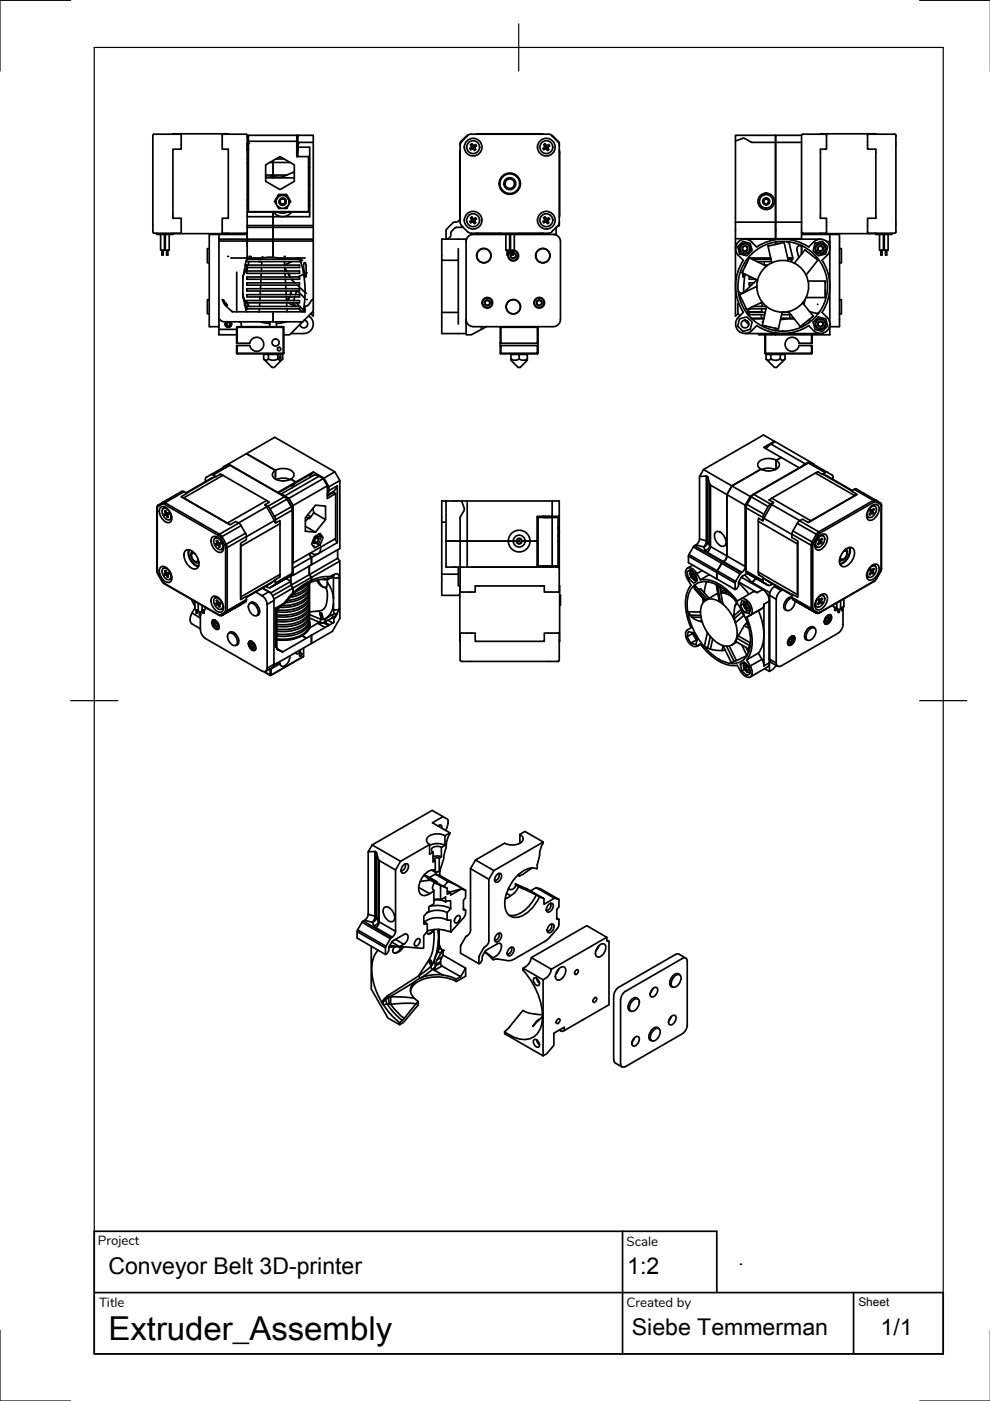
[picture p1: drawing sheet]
<svg xmlns="http://www.w3.org/2000/svg" width="210mm" height="297mm" viewBox="0 0 210 297" stroke-linecap="round" stroke-linejoin="round" font-family="sans-serif">
<defs><g id="words">
<text font-size="7" x="23" y="284">Extruder_Assembly</text>
<g font-size="4.9">
<text x="23" y="270.1">Conveyor Belt 3D-printer</text>
<text x="133" y="270.1">1:2</text>
<text x="134" y="283">Siebe Temmerman</text>
<text x="186.7" y="283">1/1</text>
</g>
<g font-size="2.8">
<text x="20.8" y="264">Project</text>
<text x="132.9" y="264.1">Scale</text>
<text x="21" y="277.1">Title</text>
<text x="132.8" y="277.1">Created by</text>
</g>
<text font-size="2.5" x="182" y="276.8">Sheet</text>
</g></defs>
<!-- layer: Visible -->
<g fill="none" stroke="#000" stroke-width=".36">
<path d="M32.4 28.7v20.5M32.7 28.5h5.7v3.1h-1.7v14.7h1.7v3.2h-5.7l-.3-.3M32.7 28.4l-.3 .3M36.7 28.5h11.7M52.2 28.5h-5.1v3.1h1.3v14.7h-1.3v3.2h5.1l.2-.3M52.2 28.4l.2 .3M52.4 31.6l.1 .2M52.4 28.7v17.2h5.5v-.9v.9h7.8v-14.7h-2.5v2M52.4 28.7h.3M52.4 31.8h.1M52.4 29h.3M52.4 33.7h.3"/>
<path d="M52.4 34.4h.3M52.4 34.7h.3M52.5 30.4l.1 1.5M52.5 30.4v1.5M52.5 31.8v.1M52.5 30.4v.2M52.5 30.6l.1 1.3M52.5 31.9h.1M52.5 30.6h.1M52.6 30.6l.1 1M52.7 30h10.2v3.2h2.5v11.7h-12.7zM52.7 30.4l-.1 .2"/>
<path d="M56.3 35l3.1-1.8 3 1.8v3.4l-3 1.8-3.1-1.8zM56.3 37.7h6.1M57.2 34.4l.7 .1M57.9 34.4v3.3v-.5l.5 .3a2.47 2.47 0 0 0 2.1-.3l.3-.1M57.9 34.5v2.7l-.3 .1-.2 .3h-1.1M57.9 34v.4M57.9 34.4h3.6M58.5 33.7h1.7M62.4 36.4l-1.6 .7h-4.5M62.9 31.6v.2M62.9 28.7h-10.2v1.3M62.9 28.7h3.5v37.3"/>
<path d="M62.9 31.8h.1M62.9 28.7v1.3M62.9 29h.3M62.9 30.4l.1 1.5M62.9 30.4l.2 1.5M62.9 31.8l.1 .1M62.9 30.4l.2 .2M63 31.9h.1M63.1 30.6v1.3M63.1 30.6h.1M63.1 30.6l.1 1M63.2 28.7v2.5"/>
<path d="M63.2 30.2h3.2M63.2 30.4l-.1 .2M65.4 35.4h.3M65.4 33.7h.3M65.4 34.4h.3M65.4 39.3h.3M97.6 30.8v16.3l.3 .7 1.3 1.4 .7 .3M97.6 31.8l-.1 13.7M99.2 28.7h-.1l-1.5 1.5v.6M99.9 28.5h16.4M99.9 28.4l-.5 .2-1.5 1.4-.3 .8M100 31.2l-.4 .3 .2 .3 .4-.3"/>
<path d="M100 31v.2M100 31.2h.1M100 31.2l.2 .2M100 31.1v.1M100.1 31.1h-.1M100.2 31.5h.1M100.2 31.4v.1M100.3 31.5h.1M100.3 30.8l-.2-.3-.3 .2 .3 .4M100.3 30.8l.1 .1M100.3 30.8l.2 .1M100.3 30.9l-.2 .2"/>
<path d="M100.4 31.5h-.1M100.4 30.9l-.3 .2M100.4 30.9h.1M100.4 30.9l.1 .1M100.5 30.9h-.1M100.5 31l.1 .2M100.5 30.9l.3-.3 .2 .4-.3 .2M100.5 30.9l.1 .3M100.6 31.3l-.2 .2M100.6 31.3l.3 .4-.3 .2-.3-.4M100.6 31.2h.1M100.6 31.3h.1"/>
<path d="M100.6 31.2v.1M100.7 31.2l-.1 .1M100.7 31.2h-.1M101 28.4h14.2M115.5 31.2l-.4 .3 .2 .3 .5-.3M115.5 31.1h.1M115.5 31.2h.1M115.5 31v.2M115.5 31.2l.2 .3M115.6 31.2l.2 .3M115.6 31.2h.1M115.6 31.1v.1"/>
<path d="M115.6 31.1h.1M115.6 31.1h-.1M115.7 31.5h.1M115.8 31.5h.1M115.8 30.8l.1 .1M115.8 30.8l-.2-.3-.3 .2 .2 .4M115.8 30.8l.2 .1M115.8 30.9l-.2 .2M115.9 31.5h-.1M115.9 30.9l-.3 .2M115.9 30.9h.1M115.9 30.9l.1 .1"/>
<path d="M116 30.9h-.1M116 30.9l.4-.3 .2 .4-.4 .2M116 31l.1 .2M116 30.9l.1 .3M116.1 31.3l-.2 .2M116.1 31.2v.1M116.2 31.2l-.1 .1M116.2 31.2l-.1 .1 .3 .4-.3 .2-.3-.4M116.3 28.4l.7 .3 1.3 1.4M116.9 28.7l1.4 1.4M118.3 30l.3 .8M118.3 30l.3 .2v.6"/>
<path d="M118.6 30.8v17l-.7 .4M118.6 31.8l.1 13.7M155.9 29.9l1.9-.6 1.6 .9h10.5M170.2 28.5h5v3.1h-1.3v14.7h1.3v3.2h-5l-.2-.3M170.2 28.4l-.2 .3M173.9 28.5h11.8M189.7 28.4l.2 .3v20.5l-.2 .3h-5.8v-3.2h1.8v-14.7h-1.8v-3.1h5.8M33.2 49.5v.2h3.5v-.2M34.1 49.7v3.4h.8v-3.4M34.3 53.1v1h.3v-1M35.1 49.7v3.4h.8v-3.4M35.3 53.1v1h.3v-1"/>
<path d="M36.7 49.5h.1M44.4 52.7h-.4v3h.4M46.4 51.1h6v1.2M46.4 49.7h6v1h-6M46.4 49.7v19.6M46.4 49.7h-2v19.6h2M48.4 49.5h-11.7M49 54.7h3.4l-.4 1.5M50.2 57.7v8.4M51.5 58.4v4.6M51.8 57.2l-.3 2.1M52 56.2l-.2 .9"/>
<path d="M52 56.2h.1M52.3 57.3l-.7 1M52.3 55h11.2v.5h-11.2zM52.3 56.2h11.2v.5h-11.2zM52.3 57.5h11.2v.5h-11.2zM52.3 58.7h11.2v.5h-11.2zM52.3 60h11.2v.5h-11.2zM52.4 45h5.6M52.4 45.9v1.9h5.5v-1.9v1.9h8.5M52.4 51.1h5.5v3.5l-5.5 .1zM52.4 48.2h5.5v2.5h-5.5zM52.4 47.8v.4"/>
<path d="M52.4 50.7v.4M52.4 42.3h.3M52.4 43.5h.3M52.5 56.9l-.8 1M52.5 56.7l-.2 .6M52.8 55.5l-.2 .7M53 54.7l-.1 .3M54.3 54.7v.2M54.8 55.5h.4M55.3 55.4l-.1 .1M55.3 59.2v.8M55.4 54.7l-.1 .3"/>
<path d="M55.4 58v.7M55.4 56.7v.8M55.5 55.5v.7M55.6 54.7v.3M57.9 51.1v2.4a.91 .91 0 0 0 .2 1.1l6.6 .1M57.9 50.7v.4h8.5M57.9 47.8v.4M58 45a2.39 2.39 0 0 0 3.8 0M58 45h.8M58.6 43.2a1.37 1.37 0 0 1 1.4-1.8 1.37 1.37 0 0 1 1.2 1.9M58.7 44.9h.1M58.8 44.9a2.51 2.51 0 0 0 2.2 0"/>
<path d="M58.9 43.7l.6 .4M59.1 41.2h1.7l.8 1.5-.8 1.5h-1.7l-.9-1.5zM59.1 41.2v.2h1.6M59.1 41.4l-.7 1.3h-.2M59.1 41.4h.8a.78 .78 0 0 1 1.1 .6l.5 .8M59.1 44.1v.1M59.1 41.4h.1M59.3 42.3a.75 .75 0 0 0 .3 1.2 .75 .75 0 0 0 1.1-.7M60.3 54.7v.3M60.3 42.2l-.5-.1h.5l.3 .3 .1 .4-.2 .4-.5 .3-.6-.3M60.3 55.5v.7l1.5-.7M60.4 56.7v.8"/>
<path d="M60.4 56.9l.5 .6M60.4 57.1l.3 .3M60.5 42.2l-.7-.2-.4 .2-.2 .6 .3 .5 .5 .1 .4-.3 .1-.5-.2-.4M60.5 58v.7M60.5 42.2l.2 .5M60.5 59.2v.8M60.6 42.9l-.1 .4-.5 .2-.5-.2-.3-.3M60.7 44.1l.1 .1M60.8 41.2l-.1 .2 .8 1.3h.1M60.8 41.5h.1M61 43.6l-.7 .5M61 45h4.7"/>
<path d="M61 57.9l.4 .8M61.2 58l.3 .7M61.2 44.9h-.2M61.7 59.2l.8 .8M62.1 59.2l-.2 .1M63.1 54.7l.5 .3 .3 .9 .4 1.7 .3 2.5v3.2l-.4 2.8M63.3 54.7l-.4 .3M64.2 55.2h.1M64.4 58.1l-1.2 .6M64.5 55.7h.2l.2 .6-.1 2.5-.4-1.7zM65.4 42.4h.3M65.4 43.5h.3"/>
<path d="M66.4 48.2h-8.5v2.5h8.5M93.7 55.2v11M96 47.3l-1.4 1.4v1.9h.5l.5-.5v-.7l.1-.4M97.2 52.7v16M97.5 45.5l.1 .5M97.6 46.1a1.17 1.17 0 0 1-1.4 1l-.2 .1M98.2 48.2h-1.6l-.9 .9M98.8 50.7v.5M98.8 51.2v17.5M98.9 50.7h-5.2v4.5h3.5M100 46.7l-.4 .3 .2 .3 .4-.3M100 46.5v.2"/>
<path d="M100 46.7l.2 .3M100 46.7h.1M100 46.7l.2 .2M100 46.6v.1M100 46.6h.1M100.2 47h.1M100.2 46.9v.1M100.3 47h.1M100.3 46.4l-.3 .2M100.3 46.4h.1M100.3 46.4l-.2-.4-.3 .2 .3 .4M100.3 49.7h5.8"/>
<path d="M100.3 46.3l.2 .1M100.3 49.7a1.49 1.49 0 0 0-1.5 1.5M100.4 47h-.1M100.4 46.4h.1M100.4 46.4l.2 .3M100.5 46.4l.3-.2 .2 .2-.3 .3M100.5 46.4h-.1M100.5 46.4l.1 .3M100.6 46.8l.3 .4-.3 .2-.3-.4M100.6 46.8l-.2 .2M100.6 46.7h.1M100.6 46.8h.1"/>
<path d="M100.6 46.7v.1M100.7 46.7l-.1 .1M100.7 46.7h-.1M101 49.4l.5 .1M101.3 49.5v.2zM101.5 49.5h4.6M106.1 49.5v.2h3.9v-.2M107.3 49.7v3.4h.8v-3.4M107.5 53.1v1h.3v-1M108.2 49.7v3.4h.9v-3.4M108.3 54.5l.5 .3M108.3 53.9v.6"/>
<path d="M108.5 53.1v1h.3v-1a1.13 1.13 0 0 1 1.2 1.1 1.13 1.13 0 0 1-1.3 1.1 1.13 1.13 0 0 1-1-1.2M108.5 53.8l-.2 .1M108.5 53.7l-.2 .2M108.5 53.1l-.4 .3-.3 .4M108.8 53.2a1.01 1.01 0 0 1 1 1.4 1.01 1.01 0 0 1-1.7 .3 1.01 1.01 0 0 1 .4-1.7M108.8 53.6a.58 .58 0 0 1 .6 .6 .58 .58 0 0 1-.6 .6l.5-.3v-.6zM110 49.7h7.9M110 49.5h4.6M115.2 49.4l-.6 .1M115.5 46.7l-.4 .3 .2 .3 .5-.3M115.5 46.6h.1M115.5 46.7l.2 .3h.2"/>
<path d="M115.5 46.5v.2M115.5 46.7h.1M115.6 46.6l.2 .4M115.6 46.6h.1M115.8 47h.1M115.8 46.4l-.2 .2M115.8 46.4h.1M115.8 46.4l-.2-.4-.3 .2 .2 .4M115.8 46.3l.2 .1M115.8 46.4l-.3 .2M115.9 46.4h.1M115.9 46.4l.2 .3"/>
<path d="M116 46.4h-.1M116 46.4l.4-.2 .2 .2-.4 .3M116.1 46.8l-.2 .2M116.1 46.8h.1M116.1 46.7v.1M116.1 46.8l.3 .4-.3 .2-.3-.4M116.2 46.7v.1M116.2 46.7h-.1M117.3 49.7a1.49 1.49 0 0 1 1.5 1.5v16.6a1.49 1.49 0 0 1-1.5 1.4M117.9 48.2v1.6M118.3 47.8l-1.3 1.4-.7 .3h-16.4M118.6 47.1l-.3 .7"/>
<path d="M118.7 45.5l-.1 .5M155.9 47.1v5.4M155.9 52.5v14.5l.5-.5v-2l.2-.2M155.9 47.1h14M156 52.4l-.1 .1M156.4 52.3l1.1-1.1 1.5 .4 .5 1.5-1.2 1.1-1.5-.4zM157.5 57.9l.1 .9 .2-.7M157.6 55.2a10 10 0 0 0 0 11M157.9 50.7h16M158 58.1l-.3 3.9M158.3 55.8l-.4 .9M158.4 52.4l-.5-.3-.5 .3v.6l.2 .1 .3 .2 .5-.3"/>
<path d="M158.4 52.4v.6M158.5 52.4v.6M158.5 52.4a.58 .58 0 0 0-.9-.1 .58 .58 0 0 0 0 .8 .58 .58 0 0 0 .9-.1M158.9 54.7h4.5M159.2 58.7h-.3v.5h1.3M159.2 54.7h-.2M159.3 51.3l1.1 1.1a10 10 0 0 1 11.1 0 2.91 2.91 0 0 1 3-1.6 2 2 0 0 1 .9 3.3M159.4 51.3a2 2 0 0 0-2.9 0 2 2 0 0 0 0 2.8l1.1 1.1M159.5 55h4M159.8 60h-.9v.5h.4M160.5 59.3l-2.7 2.7a.75 .75 0 0 1-.8 .1 .75 .75 0 0 1-.5-.6M160.5 55.5h3.1"/>
<path d="M162 55.5v.7M162.1 56.2h.7M162.1 54.7v.3M162.5 56.4l-3.6-1.7-1.6 3.1 3.3 1.6M162.5 56.4a5.5 5.5 0 0 1 8.4 1.9M162.5 56.4a5.5 5.5 0 0 0-1.5 6.7 5.5 5.5 0 0 0 6.2 3M164.4 51.3v.5zM164.4 46.1v-17.4h5.5v18.4M164.4 48.9v1.7h-8.5M164.4 46.1v-17.4h-8.5v18.4M164.4 46.1v2.8M164.4 50.7h.1"/>
<path d="M166.7 51.2l.5 .2 .2 .4 .7 2.8M167 54.7h.2zM167.1 55h.9M167.2 54.7h.9M167.2 55.3l-1-3.9-3.4 .8 .8 3.5M168.1 54.6a.75 .75 0 0 1-.5 .8M168.4 55.8l2.3-2.8 2.7 2.1-2.5 3.2M169 53l.4 1.6M169.9 49.7h8.1v19.6h-2.1M169.9 52.1v1.8M169.9 50.6h.1M169.9 47.1v3.5h-5.5v-1.7"/>
<path d="M170 52.1a.75 .75 0 0 0-.8 .1 .75 .75 0 0 0-.2 .8M170.9 58.3a5.5 5.5 0 0 1 0 4.8M171.3 59.6h3.6v3.5h-4M172.8 51.6l1.5-.4 1.2 1.1-.4 1.5-1.6 .4-1.1-1.1zM173.9 49.5h11.8v.2h3.4v-.2M174.4 52.4l-.5-.3-.5 .3v.6l.5 .3M174.4 53l-.5 .3M174.4 52.4v.6M174.5 52.4v.6M174.5 52.4a.58 .58 0 0 0-1 0 .58 .58 0 0 0 .5 .9M174.5 53l-.5 .3M175.3 51.2h.6"/>
<path d="M175.4 54.1l-1.1 1.1a10 10 0 0 1 0 11M175.9 49.7v1.5M175.9 51.2v19.8h-11.5v-.3v.3h-3.5l-.2-.3M178 52.7h.4v3h-.4M185.7 49.5h.1M186.5 49.7v3.4h.8v-3.4M186.8 53.1v1h.2v-1M187.5 49.7v3.4h.8v-3.4M187.7 53.1v1h.3v-1M44.4 63.5h-.4v3h.4M46.4 69.3v1.7h3.8M46.4 69.8h3.8"/>
<path d="M47.1 63.5l.7 1.2 1.3 1.3M47.9 68.3l-.1 .5M47.9 68.2a.71 .71 0 0 0 0 1 .71 .71 0 0 0 1 0 .71 .71 0 0 0 0-1M47.9 68.6l.3-.3 .4-.1 .3 .3 .1 .3-.3 .4-.4 .1-.4-.2-.1-.3M48 68.2l-.1 .2v.3M48.8 68.2l.2 .6-.2 .4-.6 .1-.4-.5M49.1 65.9l.2 .2M49.3 66.1h8.6v2.1h-10.4l-.4-.1-.6-.5M50.2 69.4l.1-.1zM50.2 74.9l.1 .1zM50.2 69.4v3.4h.1M50.3 69.4h9.7v5.5h-9.7v-1.6l2.7-.1a1.49 1.49 0 0 0 2.2 1 1.49 1.49 0 0 0 0-2.4 1.49 1.49 0 0 0-2.2 1h-2.7z"/>
<path d="M50.3 69.3h9.7M50.3 73.3h-.1v1.6M50.3 75h9.7M50.8 68.2l.3 .3 .1 .8M51.5 62.1l.5 2.7M51.6 63.1l1 1.5 .1 .4M51.7 63.5l1 1.2M52 64.8l.3 1.3M52.1 65.6h.1M52.2 64.2l-.3 .4M52.3 61.2h11.2v.5h-11.2zM52.3 62.5h11.2v.5h-11.2z"/>
<path d="M52.3 63.7h11.2v.5h-11.2zM52.3 65h11.2v.5h-11.2zM52.4 65.5l-.2 .1M55 65.5l-.1 .6M55.1 64.2v.8M55.1 68.2l2.1 .4M55.1 63v.7M55.2 61.7v.8M55.2 60.5v.7M55.9 76.1l1.8 1.8h.4l1.8-1.8M55.9 76.1l.4 .3 .3-.1a.51 .51 0 0 1 .8 0h.9a.96 .96 0 0 1 1.1 .1l.5-.3M56.7 75v.1"/>
<path d="M56.9 75.1v1M57.2 68.2v1.1M58.6 68.2v1.1M58.9 75.1h-3v1M58.9 75.1h1v1M58.9 75.1v1M59.2 75v.1M59.3 75.6h.2l-.1 .4zM60 69.3l.2 .1zM60 74.9h.2l-.2 .1zM60.2 69.4v5.5M60.6 60.5v.7"/>
<path d="M60.7 61.7v.8M60.7 63v.7M60.7 68.2l-2.1 .4M60.8 64.2v.8M60.9 65.5v.6M61.1 64.2l1.6 .8M61.3 63l-.4 .7M61.4 62.9l-.4 .8M61.7 61.7l-.2 .8M61.8 61.7l-.2 .7M62.1 64.2l.7 .8M62.2 63.7h.1"/>
<path d="M62.5 63l-.3 .7M62.8 64.2l1.5 1.5M62.8 61.9l-.1 .6M62.8 61.7v.2M63.1 60.5l1.6 1.5M63.1 61.7l1.5 1.5M63.4 65.5l.3 .3M63.7 65.7l.2 .4M63.7 68.7l.4-.4-.2-.1-.2 .5-2.3 2.3h-1.2M64.2 68.2l-.1 .1M64.5 67.9a.81 .81 0 0 1 .7 .8 .81 .81 0 0 1-.8 .8 .81 .81 0 0 1-.8-.7M64.7 65.6l-.1 .5"/>
<path d="M65 62.2h.1M65.5 66.9l.3 .4M65.8 67.3a2 2 0 0 1 .5 2.2 2 2 0 0 1-1.9 1.2h-2.7M66.3 63.5l-1.1 1.3-.5 .1v1.2h-6.8v2.1h6.3l2.2-2.2M66.4 66v1l-.5-.5M93.7 66.2v4.5h5.1M93.7 66.2h3.5M100.3 69.3h17M100.3 69.2a1.49 1.49 0 0 1-1.5-1.4v3.2h1.1l2.2-1.2v-.5M102.8 64.5a.58 .58 0 0 1 .3-.9 .58 .58 0 0 1 .8 .5 .58 .58 0 0 1-.6 .7M102.8 64.5l.5 .3M102.8 64.5v-.6l.5-.3 .4 .2 .1 .1v.6l-.5 .3"/>
<path d="M103.1 69.3l-1 .5M106.1 74.9l.1 .1zM106.1 69.4l.1-.1zM106.1 72.8h.1M106.1 73.3h.1M106.1 69.4v5.5M106.2 69.4h7.7v3.4h-7.7zM106.2 73.3h7.7v1.6h-7.7zM106.2 75h7.7M108.3 76.1l.7 .3 .6-.1a1.32 1.32 0 0 1 1.2 .1l1-.3v.3l-1.5 1.5h-.4l-1.6-1.5zM108.8 75v.1M110.1 75.1h1.7v1"/>
<path d="M110.1 75.1h-1.8v1M110.1 75.1v1M111.3 75v.1M113.9 69.3l.2 .1zM113.9 72.8h.2M113.9 73.3h.2M114.1 74.9l-.2 .1M114.1 69.4v5.5M156.4 66.5l.5 .4M156.5 67.3a2 2 0 0 0 0 2.8 2 2 0 0 0 2.9 0M156.8 67.6l1.5-.4 1.2 1.1-.4 1.5-1.6 .5-1.1-1.2zM157.6 66.2l-1.1 1.1"/>
<path d="M157.9 67.9l.8 .9M157.9 70.7h16M158.5 66.1h3M158.7 65.7a.75 .75 0 0 0-.1 1.1M159 65.5h3.4M159.3 67.5h2.7M159.3 65.2l-.6 .6M159.4 67.6h2.5M159.7 65h2.8M160.4 60.7l-3.6 1.8 1.5 3.1 3.3-1.5M161.3 64.2h.4M161.4 66.7v.8"/>
<path d="M161.5 65.5v.7M161.6 64.2v.8M162.2 74.9l.1 .1zM162.2 71v3.9M162.2 66.2h-3.3v.5h3.2M162.3 71v3.9h9.8v-1.6l-2.7-.1a1.49 1.49 0 0 1-2.3 1.1 1.49 1.49 0 0 1 0-2.5 1.49 1.49 0 0 1 2.3 1h2.7v-1.8M162.3 75h9.8M162.4 76.1l.4 .3 .6-.3M162.4 76.1l1.8 1.8h.5l1.8-1.8M162.4 76.1v-1h4.1v1l-.4 .3-.7-.3M162.5 65l-.9 4 3.4 .8 .8-3.6h1.5M163.2 75v.1"/>
<path d="M163.4 75.1v1M164.4 69.6v.5M165.4 75.1v1l-.1 .1-1.1 .2-.8-.3M165.6 67.5h2.7M165.7 75v.1M165.7 66.7h2M167.4 66.7v.8M168.4 67.6l-2.9 .1M170.2 64.2l2.2 2.8-2.7 2.2-2.5-3.1M170.7 63.5l-.2 1.1M170.9 63.1a5.5 5.5 0 0 1-3.7 3M171.6 66l1.6 .4 .6-.3"/>
<path d="M171.6 67.7v.4l-.2 .4M172.1 74.9h.1l-.1 .1zM172.1 73.3h.1v1.6M172.2 71v1.8h-.1M173.3 64.5h.1M173.4 64.5h.1M173.5 67.2l1.6 .4 .4 1.5-1.1 1.2-1.6-.4-.4-1.6zM174.3 66.2l1.1 1.1M175.4 67.3a2 2 0 0 1 0 2.8 2 2 0 0 1-2.9 0l-1.1-1a10 10 0 0 1-11-.1l-1.1 1.1M178 63.5h.4v3h-.4M48.4 98.4l-1.1 .8M48.6 98.5l-.2-.1 3.8-2.2 6.2 3.5v1.9v-1.9"/>
<path d="M58 100a3.1 3.1 0 0 1 4.3 .3 1.43 1.43 0 0 1-1.7 1.6 2.75 2.75 0 0 1-2.8-.9v-.7zM58.4 99.7l-6.2-3.5 6.1-3.5 12.7 7.3 1.1 1.9v14.4l-6.1 3.4v-1.5v1.5l-3.9 2.3v-1.6M161 97.9a3.1 3.1 0 0 1 4.2 .3 1.43 1.43 0 0 1-1.7 1.6 2.75 2.75 0 0 1-2.8-.9v-.7zM161.5 99.6l1.5-.3 1.4 .3M162.9 99.9h.1M164.2 93.6h.2M164.4 93.6l-1.2 .7-.8 .8M164.4 93.6l7.2 4.2M164.6 97.6v1.9v-1.9l1-.6 3.9 2.2M164.6 97.6l1-.6-3.7-2.1 2.3-1.3-2.3-1.4-12.7 7.4M172.5 98.5l-.9-.7-1.5 1M34 107.6a1.52 1.52 0 0 1 2 1 1.53 1.53 0 0 1-.1 2.2 2.32 2.32 0 0 1-1.9-3.2z"/>
<path d="M34.6 107.8a1.57 1.57 0 0 1 1.4 2.4 1.57 1.57 0 0 1-1.4-2.4zM34.9 108.3h.3M35.1 108.7v.1M35.2 109.2l.6-.3-.9 .3M35.2 109.2l.1 .1M35.3 108.7h-.2M35.3 108.7l-.2-.4h-.2l.2 .4M35.3 107.7l-.7 .1M35.3 108.7l.1 .1M35.3 108.7l-.5 .2 .1 .3h.3M35.4 108.8l.3-.1 .1 .4h-.2M35.5 109.2l.2 .5h-.2l-.2-.4"/>
<path d="M35.6 109.1l-.1 .1M35.6 109.5l-.1 .2M35.8 109l-.5 .3M35.8 109l-.2 .1M36.4 109.6l-.4 .6M38.5 104.2l-5 2.9-.2 .4v13.6l1.1 2.3 .4 .3 11.9 6.8h.3l5.1-2.9 .1-.3v-.9l-1.2 .7v-11.9l1.2-.7v-1l-.1-.5M38.5 104.2h.5M38.6 105.4l.4 .2M38.9 105.6l9.7 5.6M39 104.3l.6 .3-1.2 .7 10.4 6 1.2-.7 .6 .3M39.2 116.9a1.41 1.41 0 0 1 2.2 .6 2.7 2.7 0 0 1 .6 2.8 1.41 1.41 0 0 1-2.2-.6 2.7 2.7 0 0 1-.6-2.8zM40 116.5a3.1 3.1 0 0 0 2.1 3.6"/>
<path d="M40.2 116.6a2.81 2.81 0 0 0 1.9 3.4M40.8 117l-.2 .3v.5M41.3 119l.4 .2h.4M41.3 117.4l-.3-.1a.7 .7 0 0 0-.2 1.2l.4 .4a.48 .48 0 0 0 .7 0l.1-.3M43.5 101.6v.5M43.8 101.2l-.2 .4M44.7 100.7l3.6-2.1 .4-.1 11.8 6.9 .4 .3 1.1 2.2v13.7l-.2 .4-4.5 2.6 .9-.6 .2-.4M44.7 100.7l-.9 .5M45 113.9a1.52 1.52 0 0 1 2 1 1.53 1.53 0 0 1-.1 2.2 2.32 2.32 0 0 1-1.9-3.2zM45.6 114.1a1.57 1.57 0 0 1 1.4 2.4 1.57 1.57 0 0 1-1.4-2.4zM45.8 101l-1.2 .5-5.1 3M45.9 114.6l.2 .1"/>
<path d="M46.1 115l-.1 .2M46.2 115.5l.1 .1M46.2 115l-.2 .1-.1-.5h.2l.2 .4M46.3 114l-.7 .1M46.3 115l.1 .1M46.3 115l-.5 .2 .1 .4 .3-.1M46.4 115.1h.3l.1 .3-.3 .1M46.5 115.4l.2 .6h-.2l-.2-.4M46.6 115.8l-.1 .2M46.6 100.6l.7 .2 9.7 5.7M46.7 115.2l-.8 .4M46.7 115.2l-.5 .3"/>
<path d="M46.7 115.3l-.4 .3M46.8 115.3l-.3 .2M46.9 100.6l-.2-.1-.9 .6-.8-.5h-.3M47.4 115.9l-.5 .6M50.6 110.9l.5 .5M51 115.3l.1 .5M51.1 115.8v10.8M51.1 111.4l.9 1.7M56.2 107l1.3 2.2 .9 1.7M56.8 107.4l.5 .5M56.9 106.4l.2 .1-.9 .5 .6 .4M57.3 107.9l1 1.8 .1 1.2 .9-.5"/>
<path d="M58.6 101.7l1.4-.3 1.5 .3M59.3 110.4l.1 11.4-.2 .6M59.3 110.4v.2M59.8 104.9l.6 .2M60 102h.1M60.4 105.1l.9 .5 .8 1.6M62 119.2l.1 .2M62.1 107.2l7.3-4.2v2.7l1.8-1.1v9.6l-9.1 5.2zM62.5 102.5l-.5 .9M64.7 111.6l2.2 1.2M64.8 109.7l.9 .1M65.2 109.2l.7 .4"/>
<path d="M66.2 100.4l-.5 .8M66.3 107.8l.2 .9M66.4 115.8h.3M66.4 100.1v.2l-7.5 4.1M66.4 114.9l.2 .3 .4-.1M66.5 108.7l-.9 1.2-.2-.1-.7 .7M66.5 108.7l2.5 1.5M66.5 115.1h.3M66.7 113.8l1.2-.7 .6 .9-.6 1.5-1.2 .7-.6-.9zM66.8 114.1l-.3 .5M66.8 114l-.3 .4a.53 .53 0 0 0 .1 .8l.6-.3M66.9 107.1l2.1 .2v2.9l-2.1 2.6-2.2-.2v-2.8z"/>
<path d="M66.9 114.2l.2-.1h.4a.61 .61 0 0 1-.1 .6 .61 .61 0 0 1-.6 .3zM66.9 115.1h-.1M67 114.1l.4-.1 .1 .3M67.3 113.8l-.4 .2-.4 .6 .1 .4h.5M67.4 114l-.4 .1 .4-.2 .1 .3M67.4 113.8l.1 .4M67.5 115.2l.4 .3M67.5 113.3l.4 .4v.7M67.6 113.2l.4 .6M67.6 101l.9 .5 .9 1.5M67.6 100.9a1.27 1.27 0 0 0-1.2-.1l-6.9 4M67.7 114.8l-.4 .6"/>
<path d="M67.9 113.8l.6 .2M68 116a1.28 1.28 0 0 1-.6 1.4 1.28 1.28 0 0 1-1.6-.2M68.5 101.5l-7.2 4.1M68.7 101.4l1 1.8v.8M69.8 104l-.4 .7M70.7 104.4l-.5 .1M71 114.3l.5 .7-5.5 3.2-.5-.8 .5 .8-3.9 2.2-.1-.1M71 100l-2.3 1.4-2.3-1.3-3.7 2.1-1-.6 1 .6-.1 .2-3.6 2.1M71.2 104.6l-.5-.2-1.3 .8M71.5 103l-1.8 1M71.5 103v12M71.5 103l-.1 .4a3.4 3.4 0 0 1-2 1.6"/>
<path d="M71.6 116.6v1.8l.5 .6v12.1l-1.6 2.8-4.5 2.5v-1.7l4.8-2.7v-1.1l.4-.3 .7-1.5M71.6 118.4l-6 3.4v-1.8v1.8l-3.9 2.3v-2M72.1 119l-6.1 3.4-.4-.6 .4 .6M72.1 101.9l-2.4 1.3M93.7 110.7v11M94.6 106.2v14h3M94.6 114.7h3M94.6 106.2h3.3M94.6 106.2h-.9v4.5h.9M97.6 114.7v5.5h1.5M97.6 114.7h1.5M97.9 106.2h1.2v8.5h8.7"/>
<path d="M97.9 106.2l.6 1.7-.9 1.9v4.9M99.1 106.2h19.5v3.3h-1.5M107.8 114.7h-8.7v5.5h14.8v-5.5h-3.2M107.8 114.7h1.7M107.8 114.7a2.3 2.3 0 0 0 2.3 2.3 2.3 2.3 0 0 0 2.3-2.3M107.8 114.7a2.3 2.3 0 0 1 2.3-2.3 2.3 2.3 0 0 1 2.3 2.3M109.5 114.7a.6 .6 0 0 0 .6 .6 .6 .6 0 0 0 .6-.6M109.5 114.7a.6 .6 0 0 1 .6-.6 .6 .6 0 0 1 .6 .6M110.7 114.7h1.7M113.9 109.7h.2M114.1 109.7v10.3h-.2M114.1 109.7h1.7"/>
<path d="M115.1 109.5l.1 .1M115.1 109.5h.1M115.1 120h.1M115.2 109.6v.1M115.3 109.7h-.2M115.3 109.5h-.2M115.3 120h-.2M115.8 109.7h2.5M115.8 109.5h-.7M115.8 120h-.7M115.8 120h-1.7v.2M116.4 109.5l-1.1 .2"/>
<path d="M116.4 109.5l-1.2 .1M116.4 109.5l.2 .1M116.4 109.5h.1M116.5 109.5h-.1M116.5 120h-.1M116.6 109.6l-1.3 .1M116.6 109.7h-.1M116.6 109.7h-.8M116.6 109.6v.1M117.1 106.2v3.3h-3.2v5.2h-1.5M117.1 109.7v10.3M117.2 120v.2"/>
<path d="M117.7 109.5v.2M118.3 109.5v10.5h-2.5M118.3 111.8l.3 .9-.3 .9M118.6 109.5v5.2h-.3h.3v5.5h-.3M146.9 119.8l-1.1 .7M147 116a3.8 3.8 0 0 0-1 3.3l6 3.5M148.3 101h1.6l.7 1.8 7.4 4.3M151.7 112.8a1.5 1.5 0 0 1 2 1.2 1.34 1.34 0 0 1-.3 1.8 2.17 2.17 0 0 1-1.7-3zM153.4 119.1l-.4 .3-1 2M154.1 117.8a1.57 1.57 0 0 1-.7 1.3M155.2 103l-1.1 1.9v13M159.1 105.3l-1.1 1.8v13a1.47 1.47 0 0 1-.7 1.2"/>
<path d="M159.4 105.1l-.3 .2-3.9-2.3 6.1-3.5-6.1 3.5-6-3.4-.9 1.4v13.6a2.57 2.57 0 0 1-1.3 1.4M160.9 109.9l-.1 11.4 .1 .6M162 109l-.2 .5v.9l-1-.5v.2M163.2 105.9l-.1 .1 .9 .5-.6 .4M163.4 106.9l-.5 .5-1 1.6M164 106.5l-1.4 2.2-.8 1.7M167.9 113.3v.7l1.2 .7v11.9l-1.2-.7-.1 .7M168.1 112.5l-.2 .7M169.1 114.8v11.3M171.9 110.4l-.4 .3M172.8 115.5l.4 .5M173.3 100.1l.1-.1 .9 .6 .7-.4"/>
<path d="M173.4 115.3l.1 .2M173.5 100.1l-.6 .2-9.8 5.7M173.6 113.9a.71 .71 0 0 1 1.2 0 1.67 1.67 0 0 1-1.6 2.1 1.53 1.53 0 0 1 .4-2.1zM173.6 114.4l.5 .3M173.6 114.4l.3 .1-.2-.2-.2 .3 .2 .3-.3 .4 .1 .2 .3-.4-.2-.1M173.6 114.9l.5 .4 .2-.3-.7-.5 .7 .5M173.7 113.7a.95 .95 0 0 1 1.3-.4 .95 .95 0 0 1 .4 1.3l-.4 .9a1.52 1.52 0 0 1-2 1 2.24 2.24 0 0 1 .7-2.8zM173.9 115.1h-.1M173.9 113.5l.7 .1M174 114.5l.2-.4 .2 .2-.3 .4M174 114.5h-.1M174.1 114.3h.3"/>
<path d="M174.1 114.7v.1M174.4 100.5l1.2 .5 5.1 3M175.5 100.2h-.5M176.4 100.7l-4.5-2.6h-.5l-12 7-1.3 2.4v13.5l.2 .5 1 .6M176.4 100.7l.2 .4M176.6 101.2v.4M178.8 116.9l.3-.1a.7 .7 0 0 1 .3 1.2l-.4 .4a.48 .48 0 0 1-.8 0v-.3M178.9 118.5l-.5 .2h-.3M179.2 116.6a1.13 1.13 0 0 1 1.5-.4 1.13 1.13 0 0 1 .4 1.5 3 3 0 0 1-2.3 2.5 1.41 1.41 0 0 1-.6-2.2zM179.3 116.5h.1M179.3 116.5l.3 .3v.5M180 116.1a2.81 2.81 0 0 1-2 3.4"/>
<path d="M180.2 116.1a3.1 3.1 0 0 1-2.1 3.6M181.1 103.8l-.6 .3 1.2 .7-10.3 6-1.2-.7-1 .6-1.1 1.9M181.6 104.9l-9.7 5.5M181.6 103.7l5 2.9 .3 .4v13.7l-1.2 2.2-.3 .4-11.9 6.8-.4-.1-5-2.9M181.6 103.7h-.5M183.8 109.1l.3 .6M184.4 109l.1 .2M184.6 107.6a.71 .71 0 0 1 1.2 0 1.67 1.67 0 0 1-1.6 2.1 1.53 1.53 0 0 1 .4-2.1zM184.6 108.1l.5 .3M184.6 108.6l.4 .4 .3-.3-.8-.5 .8 .5M184.6 108.1l.2 .1M184.7 107.3a.95 .95 0 0 1 1.3-.3 .95 .95 0 0 1 .4 1.3l-.4 .9a1.52 1.52 0 0 1-2 .9 2.24 2.24 0 0 1 .7-2.8z"/>
<path d="M184.8 108.2l-.1-.2-.3 .3 .2 .3-.3 .4 .2 .2 .2-.4-.1-.1M184.9 108.2l.3-.4 .2 .2-.3 .4M184.9 108.8h-.1M184.9 119.9l.6 .1M184.9 107.2l.6 .1M185.1 108h.3M185.1 108.3v.2M34 120.3a1.52 1.52 0 0 1 2 .9 1.53 1.53 0 0 1-.1 2.3 2.32 2.32 0 0 1-1.9-3.2zM34.6 120.5a1.57 1.57 0 0 1 1.4 2.3 1.57 1.57 0 0 1-1.4-2.3zM34.8 120.4l-.2 .1M34.9 121h.3M35.1 121.4v.1"/>
<path d="M35.2 121.9l.6-.3-.9 .3M35.2 121.9l.1 .1M35.3 121.3l-.2 .1M35.3 121.4l-.2-.4h-.2l.2 .4M35.3 120.4h-.5M35.3 121.4l.1 .1M35.3 121.4l-.5 .2 .1 .3h.3M35.4 121.5l.3-.1 .1 .4h-.2M35.5 121.9l.2 .4-.2 .1-.2-.5M35.6 121.8l.2-.1-.5 .2M35.6 121.8l-.1 .1M35.6 122.1l-.1 .3"/>
<path d="M36.4 122.3l-.4 .6M40.6 127.1l.7 1.4M41.3 128.9l-.6 1.1a1.77 1.77 0 0 0 0 2.3l1.8 1M41.3 127.5v1.6l.3 .2h.4M41.6 129.3v.6M41.6 129.9h.3M41.9 129.3v.6M42 129.5l.4 .2 .5-.2M42 127.9v1.6M42.3 129.8v.5l.1 .1 .2-.1v-.5M42.5 130.4v3.1M42.5 133.5a2.33 2.33 0 0 0 1.1 1.8"/>
<path d="M42.8 128.4v1.1M43 129.3v.6M43 129.9h.3M43.3 129.3v.6M43.5 135.4l12.1 6.9a.64 .64 0 0 0 .7 0 .64 .64 0 0 0 .3-.6M43.5 128.8v.3M43.6 129.1l-.3 .2h-.5M45 126.6a1.52 1.52 0 0 1 2 1 1.53 1.53 0 0 1-.1 2.2 2.32 2.32 0 0 1-1.9-3.2zM45.1 131.5a1.32 1.32 0 0 1 1.2 1.9 1.32 1.32 0 0 1-1.2-1.9zM45.2 131.4l-.1 .6M45.4 132.4l.4 .5M45.4 131.9a.59 .59 0 0 1 .7 .3 .59 .59 0 0 1-.1 .7l-.5-.3z"/>
<path d="M45.6 131.5h-.2a1.09 1.09 0 0 0-.1 1.2 1.09 1.09 0 0 0 1.1 .5l.1-.2M45.6 126.8a1.57 1.57 0 0 1 1.4 2.4 1.57 1.57 0 0 1-1.4-2.4zM45.7 126.7l-.1 .1M45.8 133.2l.5 .2M45.8 131.9l-.4 .1v.4M45.8 132.8l.4-.2-.1 .2zM45.9 127.3h.2M46 132.1l.1 .2M46 132.1l-.6 .3M46 127.9h-.2l.1 .3h.3M46.1 127.7l-.1 .1M46.2 128.2l.5-.3-.8 .3"/>
<path d="M46.2 128.2l.1 .1M46.2 127.6l-.2 .1M46.3 127.7l-.2-.4h-.2l.1 .4M46.3 126.7h-.6M46.3 127.7h.4l.1 .4h-.3M46.3 127.7l-.3 .2M46.5 128.1l.3-.1-.5 .3M46.5 128.1l.2 .5-.2 .1-.2-.4M46.6 128.4l-.1 .3M47.4 128.6l-.5 .6M48.4 134.3a1.28 1.28 0 0 1 1.7 1 1.14 1.14 0 0 1-.2 1.6 1.85 1.85 0 0 1-1.5-2.6zM48.7 134.1a1.19 1.19 0 0 1 1.6 .8 1.19 1.19 0 0 1-.1 1.8"/>
<path d="M49 134l-.5 .2M50.4 136.6l-.4 .2M51.1 126.5l-.1 .5M52.8 136.4v.1M52.9 128a1.28 1.28 0 0 1 1.7 1 1.14 1.14 0 0 1-.3 1.6 1.85 1.85 0 0 1-1.4-2.6zM52.9 135.9a1.32 1.32 0 0 1 1.1 2 1.32 1.32 0 0 1-1.1-2zM53 135.9l-.1 .5M53.1 127.8a1.19 1.19 0 0 1 1.6 .8 1.19 1.19 0 0 1-.1 1.8M53.2 136.4v.5M53.2 136.9l.4 .4M53.3 136h-.2a1.09 1.09 0 0 0 0 1.2 1.09 1.09 0 0 0 1 .5l.1-.2M53.4 127.7l-.5 .2"/>
<path d="M53.6 137.7l.5 .1M53.6 136.4h-.4M53.6 136.4l.3 .4M53.7 136.6l.2 .2M53.7 136.6l-.5 .3M53.9 136.8l.1 .4-.2 .2-.6-.5M54 137.1l-.1 .2h-.3M54 137.1l-.4 .2M54.2 125.5a3.4 3.4 0 0 1 2.4 2.2v.4M54.9 130.3l-.5 .2M56.3 124.3l.7 .3h.3M56.6 128.1v13.6"/>
<path d="M57.4 125.7v.1M58.1 127l4-2.3-.1 1.3-1.5 1.9-1.6 1.1-.2 .4v8l.2 .3M58.1 127.3v13.5l-.3 .7M58.4 137l.5 .7 .9 .5M58.4 122.9l-1 .8-5.2 3M58.7 137.5l1.2 .7M59.3 122.2v.2l-.9 .5v.7M59.8 138.1l.1 .1M59.9 138.2l6.1-3.5v1.7l-7.4 4.3h-.4M60.6 122.6l1.1 .7-4.3 2.4-1.7-1a3.3 3.3 0 0 1 2.3 2.2l.1 .4M61.4 139.1a2 2 0 0 1-1.6 2.2l-.4-.6M61.7 123.3v.8l-3.9 2.2"/>
<path d="M61.7 124.1l.4 .6M62.1 122h-.4M63.6 138.6l.3-.1 .1 .2-.1 .3-.3 .1-.1-.1zM63.7 137.7l-.1 .5a.47 .47 0 0 1-.4 .4 .47 .47 0 0 1-.5-.3M64.1 134.8a8.8 8.8 0 0 1-5.4 .9M64.4 139.2l-7 4-1.4-.8 1.3 .8v-1.4M64.4 137.4v1.8l-6.9 4v-1.4l1.8-1.1-.3-.2M65.1 123.8l-1.1 1-1 .4M65.6 123.6a4.2 4.2 0 0 1-3.6 2.5M65.6 123.9a2.87 2.87 0 0 1-2.1 2.8l-2.6 .6M65.6 124.9a3.1 3.1 0 0 1-2.5 3l-1.8 .4-1.4 .1M65.6 125.9a2.75 2.75 0 0 1-1.9 2.7l-2 .6-1.4 .2-1.6-.1"/>
<path d="M65.6 126.9a2.76 2.76 0 0 1-1.9 2.8l-2 .6-1.5 .1-1.5-.1M65.6 127.9a2.76 2.76 0 0 1-1.9 2.8l-2 .6-1.5 .2-1.5-.1M65.6 129a2.76 2.76 0 0 1-1.9 2.7l-2 .6-1.5 .2-1.5-.1M65.6 130a2.76 2.76 0 0 1-1.9 2.7l-2 .6-1.5 .2-1.5-.1M65.6 131a2.76 2.76 0 0 1-1.9 2.7l-2 .7-1.5 .1-1.5-.1M65.6 132a2.76 2.76 0 0 1-1.9 2.8l-2 .6-1.5 .1-1.5-.1M65.6 124.2a2.86 2.86 0 0 1-2.2 2.9l-1.8 .5-1 .2M65.6 125.2a3 3 0 0 1-2.4 3l-1.9 .5-2 .1M65.6 126.2a3.2 3.2 0 0 1-2.7 3.2l-2 .4-2.2-.1M65.6 127.2a3.2 3.2 0 0 1-2.7 3.2l-2 .4-2.2-.1M65.6 128.3a3.2 3.2 0 0 1-2.7 3.1l-2 .4h-2.2M65.6 129.3a3.2 3.2 0 0 1-2.7 3.1l-2 .5-2.2-.1"/>
<path d="M65.6 130.3a3.2 3.2 0 0 1-2.7 3.2l-2 .4-2.2-.1M65.6 131.3a3.2 3.2 0 0 1-2.7 3.2l-2 .4-2.2-.1M65.6 132.3l-.1 1.1M65.6 123.6a3.3 3.3 0 0 1-2.5 2.6l-1.6 .4M65.6 132.3l.1 .4M65.6 131.8a2.48 2.48 0 0 1-1.5 3l.9 .5-.9-.5M65.8 123.5l-1.8 1-2 1.6M66 122.4v.8l-.2 .3M66 122.4l-3.9 2.3v1.1l-.2 .4M67.2 123l.9 1.3 .6 .3 .5-.1M67.5 123a1.8 1.8 0 0 0 1.7 1.5M67.8 129.9l.3 1.3-.3-1.3a.75 .75 0 0 1 .6 .7l.1 .6"/>
<path d="M68.1 131.2h.3M68.6 122.8l-1.5 .2-1.3 .5M69.3 122.8l.1 .8-.2 .9M70.3 122.4l-.9 .4h-.8h1.1M70.4 131l-1.7 1-1.3 .1M70.4 131h.1M70.5 130.3l.1 .4-.2 .3M70.6 122.3l-.3 .1M70.7 122.2h.1M70.8 130.9l-.4 .1M71 130.9l-.6 .1M93.7 121.7v4.5h3.8"/>
<path d="M93.7 121.7h3.5M97.2 120.2v4M97.6 124.2v11.8M97.8 120.2l-.2 .3v5h3.2v-1.3h14.6v1.3h3.2v-5.3M99.9 120.2h18.4M115.1 120l.1 .1M115.2 120.1v.1M115.3 120.2h-.2M116.4 120l-1.1 .2M116.4 120l-1.2 .1M116.4 120l.2 .1M116.4 120h.1"/>
<path d="M116.6 120.1l-1.3 .1M116.6 120.2h-.1M116.6 120.2h-.8M116.6 120.1v.1M118.3 120.2l.3 .3M118.6 124.2v11.8M118.7 126.2h.1v2.1h-.1M145.7 121.2l.8-.4 1 .9 .3 1.5-.8 .4-1-.9zM145.9 133.9l1.1 .3 .8 1.4-.2 1.1-1.1-.3-.8-1.4zM146.3 121.5v.1M146.5 120.8l-.8 .4M146.5 122.3l-.5 .4"/>
<path d="M146.6 121h.1h-.2l-.2 .5M146.7 130.9l.9 .6 .9 .2M146.7 122.1l.3 .4M146.8 124.5a3.8 3.8 0 0 1 4.6-.8 14.3 14.3 0 0 1 7.7 13.3 3.8 3.8 0 0 1-5.7 3.3 14.3 14.3 0 0 1-7.6-13.3l.2-1zM146.8 134.3l.8 1.4-1.1 .7M146.9 121.1h-.3a1.05 1.05 0 0 0-.1 1.2 1.05 1.05 0 0 0 1.1 .5l.1-.2M146.9 134.1l-.1 .2-1.1 .7M147 121.6h-.3v.5l.3 .4h.4v-.3M147 122.9h.1M147 121.5l-.3 .1v.5M147 121.5l.3 .3 .1 .5-.2 .3-.2-.1M147.2 121.7v.1"/>
<path d="M147.3 124.8l2.2 2.5M147.3 124.8l.1-.6 2.6 2.9-.3 .1M147.4 122l-.2-.2-.5 .3M147.4 122.3l-.4 .2M147.5 121.7h.1M147.6 135.7h.2M147.7 137l.8-.4a10.1 10.1 0 0 0 7.1 4.5h.7l.8 1.3M147.7 121.6l.8 1.3M147.8 121.6a1.87 1.87 0 0 0-2-1.1 1.67 1.67 0 0 0 0 2.3l.7 1.3a7.7 7.7 0 0 0-.7 6.8l.7 2.2-.7 .4a2.08 2.08 0 0 0 .3 2.9 1.43 1.43 0 0 0 1.7 .6M147.8 122.9l-.1 .1M147.8 122.9l-.2 .1-.5-.1M148.1 124.9l.5-.1 1.7 2"/>
<path d="M148.5 131.7h.2M148.5 122.9a7.7 7.7 0 0 1 6.3 2.8l1.5 1.7 3.3-1.9M148.5 129.8l.3 1.8 1.2 2.5M148.5 129.8l-2.6-.1 .8 1.1M148.7 131.8h.1M149.3 127.5l-.3-.6 .1 .8M149.8 123.3l-.3 .9-.2 1.5M150 134.1l-.6 2.9 1.2 .6M150.4 121.8l-1.9 1.1M150.6 137.6l2.5 .3M151.9 124l.6 3.1 .8 1M152 124l.2 .3"/>
<path d="M152 121.4v1.4M152.2 124.3l.4 .2M152.2 125.8l-2.3 1.3M152.4 124.2l.2 .3M152.6 124.5l.7 3.6M152.8 124.5l.2 1.2M153 125.7l-.1 .2M153 125.7l1.4 .4 .9 .5M153.3 128.1a3.3 3.3 0 0 0-3.7-.8 2.75 2.75 0 0 0-1.1 2.5M153.3 128.1l.9 .9 .8 1.2 .9 1.8M153.3 136.9l1.8 3.6 .5-.2M153.4 125.3l-.4 .1"/>
<path d="M153.6 137.8l-.5 .1M153.7 125.1l-.3 .1M153.7 137.8h-.1M153.8 125.2l-.8 .2M154.2 125.5l-.9 .2M155.9 132a4.5 4.5 0 0 1-.3 4.4 2.79 2.79 0 0 1-3.8-.3l-1-.9-.8-1.1M156.2 136.1l-1 .7M156.3 127.8a4.6 4.6 0 0 0-.6 3.4l.2 .8M156.6 123.6l2.2 2.4M156.6 123.6v.6l-.4 .6-.3 .2M156.6 123.4l3.9 2.3M156.9 121.7a3.7 3.7 0 0 0-1 3.3l-3.9-2.2"/>
<path d="M157.1 127a2.07 2.07 0 0 1 2.2 1.7 1.44 1.44 0 0 1-.2 1.7l-.8 .5M157.2 122.4l-.6 1.2M157.2 129.3l.2 .4M157.3 127.3l1 .3 .9 1.4-.3 1.1-1.1-.3-.8-1.4zM157.3 121.3l-.4 .4M157.3 129.7l.4 .8M157.6 130l.1 .5M157.6 128.1l-.6 .3M157.7 130.5l-1.8 1.5M157.9 127.5h.1M157.9 127.5l-.3 .5M158.3 139.9l2.5-1.4 .9 1.6 .3 1.1"/>
<path d="M158.3 139.9a3.7 3.7 0 0 1 1 3.4 .94 .94 0 0 1-1.4 0l-.8-.9M158.3 130.9a10.2 10.2 0 0 1 .4 8.4l-.4 .6M158.3 128.1h-.3v.5l.3 .4h.4v-.3M158.3 129.4h.1M158.4 128.1h-.4v.5M158.4 128.1l.3 .4v.5h-.3l-.4-.4M158.4 139l-2.3 1M158.4 132l-.8 .9-1.7 3.1 2.9 1.6M158.4 129.4l-.6 .4M158.4 129.4l.6 .1M158.5 121.5l-1.3 .9 4.9 2.9 .8 1.2 .2 .9M158.5 127.8l-.3-.2a.67 .67 0 0 0-.6 .5 .67 .67 0 0 0 .3 .7l.1 .3a.57 .57 0 0 0 1 .1l.1-.4"/>
<path d="M158.5 128.2v.1M158.7 128.5l-.2-.2-.5 .3M158.7 128.8l-.4 .2M158.8 137.6l.1 .2M158.9 136.8l-.1 .8M158.9 137.1l.1 .1M159 129.5h.1M159.1 136.7l-.3 .9M159.1 136.1l-.2 .7M159.3 122.1l3.6 2M159.4 123.5l-.2 .1M159.6 125.5l.4-.1 .6 .2"/>
<path d="M160.3 122.6l-.9 .8zM160.8 129.4a10.3 10.3 0 0 1 .6 8.2l-.6 .9M160.8 121.7v.2l1 .5v.7M161.7 122.4l1.1 .8 5.1 3M161.8 123.1l.2 .4M161.9 123.6l1 .5M162 128.1v13.1M162 128.1l-.1 .6-.3 .3-3.3 1.9M162.6 125.9l.5 .3M163.1 126.2v16.2l.8-.5 .7-.8M163.1 126.2v14.6l-.4 .6-3.6 2.1M163.1 139.7l.4 .7"/>
<path d="M163.4 124.1h-.5M163.8 123.8l-.4 .3M164.5 124.2l-.3 .2a2.33 2.33 0 0 0-1.1 1.8M165.9 125l-.3 .2a2.33 2.33 0 0 0-1 1.8v13.6a.65 .65 0 0 0 .3 .6 .65 .65 0 0 0 .7 0M166.3 129.2l.5 .2M167.2 136l.1 .2h.4M167.3 136l.4 .2M167.5 135.5l-.2 .2M167.5 135.5l.5 .3M167.5 135.2l.3-.3 .5-.1a1.32 1.32 0 0 1-1.1 2 1.14 1.14 0 0 1 .3-1.6zM167.5 135.4l.4-.2a.59 .59 0 0 1 .1 .7 .59 .59 0 0 1-.7 .3v-.3zM167.6 136.6l-.5 .1"/>
<path d="M167.7 135.3h.3v.5l-.3 .4M167.7 136.6h-.1M167.9 134.9h.2a1.09 1.09 0 0 1 .1 1.1 1.09 1.09 0 0 1-1.1 .6l-.1-.2M167.9 126.6l.2 .5M167.9 126.8a1.94 1.94 0 0 0-1.2 2.5 1.43 1.43 0 0 0 1.8-1.3l.1-.6M167.9 126.6a1.87 1.87 0 0 0-1.5 2.6l.2 .1M168.2 134.8l.2 .5M168.4 135.3v.1M169.1 126.1v.4M170.8 135.5l.4 .2M171.6 133.5a.77 .77 0 0 1 1.3 0 1.95 1.95 0 0 1-1.6 2.3 1.29 1.29 0 0 1 0-2zM172.3 132.9l.4 .2"/>
<path d="M172.5 133a1.19 1.19 0 0 0-1.6 .8 1.19 1.19 0 0 0 .1 1.8M172.8 128.1l.4 .6M173.4 128l.1 .2M173.6 127.2l.7 .5zM173.6 126.6a.71 .71 0 0 1 1.2-.1 1.67 1.67 0 0 1-1.6 2.2 1.53 1.53 0 0 1 .4-2.1zM173.6 127.1l.5 .2M173.6 127.1l.3 .1-.2-.2-.2 .3 .1 .3M173.6 127.6l.5 .4 .2-.3M173.6 127.6l-.2 .4 .1 .2 .3-.4-.2-.1M173.7 126.3a.95 .95 0 0 1 1.3-.3 .95 .95 0 0 1 .4 1.3l-.4 .9a1.52 1.52 0 0 1-2 .9 2.24 2.24 0 0 1 .7-2.8zM173.9 127.8h-.1M173.9 126.2l.7 .1"/>
<path d="M174 127.2l.2-.4 .2 .2-.3 .3M174 127.2h-.1M174.1 127h.3M174.1 127.3v.2M175 131.5l.1 .2M175 131.5l.4 .3M175.1 131.7l.3 .1M175.1 131.3v.4M175.2 130.7l.4-.3h.5a1.32 1.32 0 0 1-1.1 1.9 1.14 1.14 0 0 1 .2-1.6zM175.3 131l-.2 .2M175.3 131l.5 .3M175.4 132.2l-.5 .1"/>
<path d="M175.4 130.8l.4 .1v.4M175.4 132.1v.1M175.4 130.8h.4v.5M175.4 130.8l-.3 .5M175.7 130.4h.2a1.09 1.09 0 0 1 0 1.2 1.09 1.09 0 0 1-1 .5l-.1-.2M175.8 131.3l-.4 .5M176 130.3l.2 .5M176.1 130.8v.1M176.7 128.6l.3 .2 .4-.1M176.7 128.2v.4M177 128.8v.6l.1 .1 .1-.1v-.6M177.4 127.8v1.2"/>
<path d="M177.4 129l.4 .2 .4-.2M177.7 129.2v.6h.3M177.9 129.2v.6M178.2 127.4v1.6M178.4 128.8v.6l.1 .1 .2-.1v-.6M178.7 128.8v3.6a2.33 2.33 0 0 1-1 1.8l-12.1 7M178.9 127v1.6M178.9 128.6l-.2 .2-.5-.1M183.8 121.8l.3 .6M184.4 121.7l.1 .2M184.5 120.8l.8 .6zM184.6 120.3a.71 .71 0 0 1 1.2-.1 1.67 1.67 0 0 1-1.6 2.2 1.53 1.53 0 0 1 .4-2.1z"/>
<path d="M184.6 120.8l.5 .2M184.6 120.8l.2 .1M184.6 121.3l.4 .4 .3-.3M184.6 121.3l-.3 .4 .2 .2 .2-.4-.1-.1M184.7 120a.95 .95 0 0 1 1.3-.3 .95 .95 0 0 1 .4 1.3l-.4 .8a1.52 1.52 0 0 1-2 1 2.24 2.24 0 0 1 .7-2.8zM184.8 120.9l-.1-.2-.3 .3 .2 .3M184.9 121.5h-.1M185.1 120.7h.3M185.1 121v.2M185.4 120.7l-.2-.2-.3 .4M185.4 120.7l-.3 .3M57.3 143.2h.2z"/>
<path d="M57.3 141.8h.2M57.8 141.5l-1.5 .9M58.1 140.7h.1M59.3 140.3l-1.2 .8M59.4 140.3h.1M97.8 140.2h20.5M97.8 140.2l-.2-.2v-5.8h3.2v1.8h14.6v-1.8h3.2v5.8l-.3 .2M156.1 140l-.4 .2M157 140.8l.8-.4 1.1 .9 .3 1.5-.8 .4-1.1-.9zM157.8 140.4l-.8 .4M157.8 141.9l-.5 .4M158 140.6h-.1"/>
<path d="M158 140.6l-.3 .2-.1 .4M158.2 140.7h-.2a1.05 1.05 0 0 0-.1 1.2 1.05 1.05 0 0 0 1 .5l.1-.2M158.3 141.2h-.3v.5l.3 .4 .4-.1-.4 .1M158.3 142.5l.4 .1 .4-.1-.1 .1M158.4 141.1l-.4 .1v.5M158.4 141.1l.3 .5v.5h-.3l-.4-.4M158.5 141.3v.1M158.7 141.5l-.2-.1-.5 .3M158.8 141.3h.1M162.1 141.8l1 .6M163.4 140.4l1.5 .9M78.9 179.1l12.7-7.3 2.3 1.4-2.2 1.2 3.7 2.2-1.1 .6v2l-.7 .5v2l-.5 .3"/>
<path d="M91.1 179.2a3.6 3.6 0 0 1 3.2 0M92.9 175.1l.6-.2 .1 .7M93.6 179.7l-.7-.3a.97 .97 0 0 0-1.3 1l.2 .3M93.9 173.2l1.1 .6v.8l-.5 1.5M94.3 177.2a3.1 3.1 0 0 0-3.8 .6 .99 .99 0 0 0 .6 1.2M95.3 176.9a6.6 6.6 0 0 0-.8 3l-.4 1.5v.6l-.9 2.7M95.4 176.6l-.1 .3M107 178.8l-6.2 3.5-1 1.9v13a1.59 1.59 0 0 1-.9 1.3M110.2 178.8v-1.9l1.1-.6 3.9 2.2-10.5 6.1M110.2 176.9a.99 .99 0 0 1 .7 .9 .99 .99 0 0 1-.7 1 3.6 3.6 0 0 1-3.2 0M115.2 178.5a7.3 7.3 0 0 0-.9 3.4l-.5 2.3a4.3 4.3 0 0 0-4.6 1.9 8.1 8.1 0 0 0-2 6.7 2.28 2.28 0 0 0 3.5 1.4 8.1 8.1 0 0 0 3.7-4.1M75.7 197.5v1.4l6 3.5"/>
<path d="M75.8 197.1l-.1 .4M78.1 180.6h1.6l.6 1.8 3.6 2.1M81.5 192.4a1.5 1.5 0 0 1 1.9 1.2 1.34 1.34 0 0 1-.2 1.8 2.17 2.17 0 0 1-1.7-3zM82.8 199a3.8 3.8 0 0 0-1.1 3.4l.4-.3 .3-.6v-.5M83 199.8l-.5 .8M83.3 199.5l2.7-1.5a.98 .98 0 0 1 .2 1.7l-.6 .5M84.9 182.6l-1 1.9v12.9a2.23 2.23 0 0 1-1.1 1.6M85.5 183.5l.3-.3h.6a1.28 1.28 0 0 1-1.1 1.9 1.11 1.11 0 0 1 .2-1.6zM85.9 183.2a1.14 1.14 0 0 1-.9 1.5M88.2 199.3l.7-.3a1.02 1.02 0 0 1-.9 1.5 .88 .88 0 0 1 .2-1.2zM88.8 188.1l2.3 1.4M89.9 185.6l1.4 1-2.3 .3"/>
<path d="M89.9 195.2l.7 .7M90 185.4l2.4 1.4M90.7 186.2l2.7 1.5 1.4 .6v1.3l.7-.4v.6l2.2-1.3M91 192.2l1.4-.2h1.4l1.8 .6M91.1 186l1.2-.7 2.7 1.6-.9 1M91.3 186.6l.8 .5M91.5 184.5l1 .5M91.8 180.7l-.7 .4v-2l-6.2 3.5-6-3.5-.8 1.5-.1 13.6a2.57 2.57 0 0 1-1.2 1.3l-1 1.7M91.8 180.7v2l.5-.2M91.8 181.7l1.1-.2 .7 .2M92 197.1l-.6 .8a.46 .46 0 0 1-.6 .1 .46 .46 0 0 1-.3-.4M92 197.1l-.3 .3a1.19 1.19 0 0 1-1.1 .5"/>
<path d="M92 190.8a1.57 1.57 0 0 1 1.4 0M92 190.8h1.1l1.4 .4M92 188.8l-.9 .7M92.1 187.1l-.4 1.1 .3 .6v2.8l-1.1 .6v1.1l-.3 .2-.7 .8v1.6h.7v1.6l-.8 .9v2.6l-.5 .1-3.6-.4-1 .2v-.2l-1.6-1 .2-.2M92.1 187.1l1.3 .6v3.1l1.1-.6v1l.4-.2h.6v1.6M92.3 182.5v2a2.44 2.44 0 0 0-2.6 1.3 3.5 3.5 0 0 0-.6 3.7 1.37 1.37 0 0 0 2 0M92.3 185.3l.9 .3 5.5 3.2-.9-.3M92.4 186.8l-.8-.3 1.1 .6M92.4 186.8l.1 .2M92.7 187.1v.1M92.7 187.1l-.3-.1 2.4 1.3M93.1 197.1v3"/>
<path d="M93.1 182v2.8h-.3a.27 .27 0 0 1-.3 .2 .27 .27 0 0 1-.2-.3l-.1-.2M93.1 182a.66 .66 0 0 0-1 .3l.2 .1M93.2 184.7v.9M93.3 184.7l-.1 .1M94.2 197.2l-1.8-.1-1.8 .3M94.8 195.1h.8v2.5l-1.4-.4M94.8 193.5v1.6M94.8 195.1a4.4 4.4 0 0 0-4.7 .4M94.8 193.5a4.6 4.6 0 0 0-4.4 .1M94.8 188.9l.7 .2M95 186.9l1.8 .8a1.23 1.23 0 0 1 1 .8h-.1M95.5 189.1l-.6 .3h.3"/>
<path d="M95.5 192.6l-.7 .9M96.7 194.4l.7-.3a1.02 1.02 0 0 1-.9 1.6 .88 .88 0 0 1 .2-1.3zM97.7 188.5l-2.2 .6M98.7 188.8v1.5l-.4 .6v2l.4 .1-.4-.3M98.7 193v.9l-.3 .5-2.8 3.2M98.9 198.5l-.2 .2a3.8 3.8 0 0 0-1.1 3.4l3.9 2.2M99.8 184.2l3.9 2.2M100.8 182.3l3.9 2.3M104.7 184.6l-1 1.8v13a1.57 1.57 0 0 1-.7 1.2M105.3 198.2l.3-.3h.5a1.21 1.21 0 0 1-1 1.8 1.05 1.05 0 0 1 .2-1.5zM105.3 185.5l.3-.2 .5-.1a1.21 1.21 0 0 1-1 1.8 1.05 1.05 0 0 1 .2-1.5zM105.7 197.9a1.09 1.09 0 0 1-.8 1.5"/>
<path d="M105.7 185.2a1.09 1.09 0 0 1-.8 1.5M107.4 189.4l.8 .5M108.2 189.9l-.6 .5-.5 .1M109.3 187.4l.3 .3M109.3 187.4l2.4 1 3.6 2.1-.9-.4M109.3 187.4v.5M109.3 187.4l1.9 1.1M109.8 185.6l.3 .1M110 187.9l-.6-.3-.2 .5-.4 .4h-.9l-.2 .2M110 187.9l1.2 .6M110 187.9l-.3 .5a3.5 3.5 0 0 1-1.5 1.5M110 185.4l.1 .3"/>
<path d="M111.2 188.5l3.2 1.6M112.5 188.9l1.2-.7 3.9 2.2-2.3 1.3v-1.2M112.8 184l-1.9 1.4-.8 .3M113.7 188.2l.9 .3 3.9 2.2-.9-.3M113.7 189.7a7.3 7.3 0 0 1-4.9 4.4l-.9-.1M116.3 191.8l.3-.2 .5-.1a1.21 1.21 0 0 1-1 1.9 1.05 1.05 0 0 1 .2-1.6zM116.5 196.2l.2-.2 .6-.1a1.18 1.18 0 0 1-1.1 1.8 1.02 1.02 0 0 1 .3-1.5zM116.7 191.5a1.09 1.09 0 0 1-.9 1.5M116.9 195.9a1.05 1.05 0 0 1-.9 1.5M118 194.6l.5 .3-.1 1.6-2.2 2.5-.7 .6-6.8 3.9-1 .2-2.2-.4-1 .2-1.7-1.6M118.5 190.7v1.5l-.5 .6v2.1h.5M128.7 199.3l.4 .3v13.4l-9.4 5.5v-.7l-2.3 1.3v2.5l-1.5 1.8-.8 .5v-16.2a2.91 2.91 0 0 0 1.8-2.2"/>
<path d="M128.7 198.7v.8l.4 .1M78.7 200.6v9.1l3.6 6.1 2.4 1.5v-.5M80.2 201.5l-.8 1.1-.4 1.1-.2 2.7 .3 1.7 .6 1.9 1.6 3.1M81.3 213.1h.1M81.3 213.1l1.9 2.3 1.6 1.4M82.6 200.6l-.1 .4M82.6 200.5l2.2 .4M83.7 200.7l-.4 .8 .1 .4 .3 .2 1.1-.4 .7-1M84.1 200.7l-1.6 .1M85.1 200.8l-.5 .8a1.04 1.04 0 0 1-1.1 .4M85.6 200.2l-.9 .5M87.8 211.7l.9 .6v.8l-3.2 3.7-.8 .5"/>
<path d="M88.7 212.3l-3.2 3.8-.8 .7M91 203.9l.4 .9-.2-.6a.38 .38 0 0 1 .1-.6l.3 .9M91.5 204.5l-.1 .3M93.1 200.1l.4 1.1 .4 .3v1M93.1 200.1l-.1 .3M93.5 202.1l-1 1.7-.4 1.9M93.9 202.5l4.8 2.8-1 1.8-4-2.3a1.73 1.73 0 0 1 .2-2.3zM94 201.5l-.5 .6M96.8 208.1a8.6 8.6 0 0 0-8.9 .6l-.7 .9-.2 .6M97.7 207.1l-1 .5a8.1 8.1 0 0 0-8.5 .3 2.7 2.7 0 0 0-1 2.8l.7 1M98.7 205.3v1.7l-2 1.1v-.5M101.5 202.9v1.4"/>
<path d="M102.2 202.9v.6l-.3 .6-.4 .2M102.8 201.7l-.5 1.2M103 200.6l-.4 .4-1 1.9M104.5 203.1v.4M106.3 200.6l-.1 .8-.4 .7-.5 .6-.8 .4-1.7-1.3M106.3 200.6v-.4l-.5-.2-2.9 1.7M107 218.7v.5l8.1 4.7M108 201.1l.3-.2 .5-.1a1.18 1.18 0 0 1-1.1 1.8 1.02 1.02 0 0 1 .3-1.5zM108.4 200.8a1.05 1.05 0 0 1-.9 1.5M110.9 205.7a14.8 14.8 0 0 1 4 11 3.9 3.9 0 0 1-6 3.2l-1.9-1.2M110.9 205.7v-.4l4.2 2.4M112.6 203l11.8-6.7 4.3 2.4-11.8 6.8z"/>
<path d="M112.7 203l-.2 .5a2.95 2.95 0 0 1-1.6 1.8M113.3 207.3a1.06 1.06 0 0 1 .9 1.6 1.06 1.06 0 0 1-.9-1.6zM113.4 215l-1.6-.3-.6-.3a.4 .4 0 0 0-.4-.1 .4 .4 0 0 0-.3 .4l-2.7 3.3-.8 .7M113.4 215l1.6 .1M113.8 207.4l.2 .6 .4 .4M115 215.5l-2 2.1 .6-.8 .6-.7M118.1 216.2l.2-.2 .4 .1a.64 .64 0 0 1-.7 .9zM118.5 205.4l-.7 1.2M118.5 205.4a.8 .8 0 0 1 1.4 0 2.02 2.02 0 0 1-1.7 2.4 1.34 1.34 0 0 1 0-2.1zM118.6 218.4l.3 .2M119.7 218.5l-.5 .2-.3-.1M122 205.8l.2-.2 .4 .1a.64 .64 0 0 1-.7 .8z"/>
<path d="M123.5 216.3h-.1M125.9 211.7l.2-.2 .4 .1a.64 .64 0 0 1-.7 .8zM127 200.5l-.7 1.1M127 200.5a.8 .8 0 0 1 1.4 0 2.02 2.02 0 0 1-1.7 2.4 1.34 1.34 0 0 1 0-2zM131.6 212v13.5M131.6 212a2.29 2.29 0 0 1 1-1.8l12.1-7 .6-.1 .4 .4v.3v13.5a2.31 2.31 0 0 1-1 1.9l-12.1 6.9a.65 .65 0 0 1-.7 .1 .65 .65 0 0 1-.3-.7M133.3 214.1l.5 .3M134.2 212.1a.77 .77 0 0 1 1.3 0 1.95 1.95 0 0 1-1.6 2.3 1.29 1.29 0 0 1 0-1.9zM134.8 211.5l.5 .3M135.1 211.7a1.19 1.19 0 0 0-1.6 .8 1.19 1.19 0 0 0 .1 1.8M138.3 209.7l.4-.3h.5a1.32 1.32 0 0 1-1.1 1.9 1.13 1.13 0 0 1 .2-1.6zM138.4 209.6l-.5 .9"/>
<path d="M138.6 218.4a.77 .77 0 0 1 1.3 0 1.95 1.95 0 0 1-1.6 2.3 1.29 1.29 0 0 1 0-2zM139.3 217.8l.4 .3M139.5 218a1.19 1.19 0 0 0-1.6 .8 1.19 1.19 0 0 0 .1 1.8M142.2 209l.4 .3M142.2 215.6l.4-.2 .5-.1a1.32 1.32 0 0 1-1.1 2 1.13 1.13 0 0 1 .2-1.7zM142.3 215.5l-.5 1M143 207a.77 .77 0 0 1 1.4 0 1.95 1.95 0 0 1-1.7 2.3 1.29 1.29 0 0 1 0-2zM143.2 202.4l-12 6.9a2.33 2.33 0 0 0-1.1 1.9v13.5l.3 .7 1.5 .8M143.2 202.4l.7-.1 1.5 .8M143.7 206.4l.4 .3M144 206.6a1.19 1.19 0 0 0-1.7 .8 1.19 1.19 0 0 0 .2 1.8M113.3 220.4a1.06 1.06 0 0 1 .9 1.6 1.06 1.06 0 0 1-.9-1.6z"/>
<path d="M113.8 220.5l.2 .6 .4 .4M134.5 220.1l.3-.3h.5a1.32 1.32 0 0 1-1.1 1.9 1.13 1.13 0 0 1 .3-1.6zM134.5 220l-.5 .9M137.8 220.4l.4 .3"/>
<circle cx="100.3" cy="31.2" r="1.37"/>
<circle cx="100.3" cy="31.2" r="1.87"/>
<circle cx="108.1" cy="38.9" r="2.09"/>
<circle cx="108.1" cy="38.9" r="1.01"/>
<circle cx="108.1" cy="38.9" r="1.26"/>
<circle cx="108.1" cy="38.9" r="2.25"/>
<circle cx="115.8" cy="31.2" r="1.37"/>
<circle cx="115.8" cy="31.2" r="1.87"/>
<circle cx="59.9" cy="42.7" r=".56"/>
<circle cx="100.3" cy="46.7" r="1.37"/>
<circle cx="100.3" cy="46.7" r="1.87"/>
<circle cx="102.6" cy="54.2" r="1.49"/>
<circle cx="102.6" cy="54.2" r="1.53"/>
<circle cx="115.1" cy="54.2" r="1.49"/>
<circle cx="115.1" cy="54.2" r="1.53"/>
<circle cx="115.8" cy="46.7" r="1.37"/>
<circle cx="115.8" cy="46.7" r="1.87"/>
<circle cx="158" cy="52.7" r="1.13"/>
<circle cx="158" cy="52.7" r="1.01"/>
<circle cx="162.4" cy="42.7" r=".58"/>
<circle cx="162.4" cy="42.7" r="1.75"/>
<circle cx="162.4" cy="42.7" r=".75"/>
<circle cx="162.4" cy="42.7" r="1.43"/>
<circle cx="174" cy="52.7" r="1.13"/>
<circle cx="174" cy="52.7" r="1.01"/>
<circle cx="48.4" cy="68.7" r=".35"/>
<circle cx="58.4" cy="72.6" r=".75"/>
<circle cx="59.2" cy="74" r=".37"/>
<circle cx="103.3" cy="64.2" r="1.01"/>
<circle cx="103.3" cy="64.2" r="1.13"/>
<circle cx="108.8" cy="65" r="1.49"/>
<circle cx="108.8" cy="65" r="1.53"/>
<circle cx="114.3" cy="64.2" r="1.01"/>
<circle cx="114.3" cy="64.2" r=".58"/>
<circle cx="114.3" cy="64.2" r="1.13"/>
<circle cx="158" cy="68.7" r=".81"/>
<circle cx="166" cy="60.7" r="9.5"/>
<circle cx="173.9" cy="68.7" r=".57"/>
<circle cx="174" cy="68.7" r="1.13"/>
<circle cx="174" cy="68.7" r=".58"/>
<circle cx="174" cy="68.7" r="1.01"/>
<circle cx="110.1" cy="114.7" r=".1"/>
<circle cx="110.1" cy="114.7" r=".5"/>
<circle cx="110.1" cy="114.7" r="1.26"/>
</g>
<g fill="#000">
<circle cx="52.7" cy="30.4" r=".18"/>
<circle cx="63.2" cy="30.4" r=".18"/>
<circle cx="48.3" cy="54.4" r=".18"/>
<circle cx="51.8" cy="57.2" r=".18"/>
<circle cx="52" cy="56.2" r=".18"/>
<circle cx="52.8" cy="54.4" r=".18"/>
<circle cx="53.1" cy="54.4" r=".18"/>
<circle cx="55.6" cy="54.5" r=".18"/>
<circle cx="60.3" cy="54.4" r=".18"/>
<circle cx="63.6" cy="55.1" r=".18"/>
<circle cx="63.7" cy="55.1" r=".18"/>
<circle cx="63.8" cy="55.5" r=".18"/>
<circle cx="64.9" cy="57.9" r=".18"/>
<circle cx="47.2" cy="63.6" r=".18"/>
<circle cx="47.2" cy="63.7" r=".18"/>
<circle cx="47.3" cy="63.7" r=".18"/>
<circle cx="47.3" cy="63.8" r=".18"/>
<circle cx="47.4" cy="63.9" r=".18"/>
<circle cx="47.6" cy="64.2" r=".18"/>
<circle cx="47.7" cy="64.3" r=".18"/>
<circle cx="47.8" cy="64.4" r=".18"/>
<circle cx="47.9" cy="64.5" r=".18"/>
<circle cx="47.9" cy="64.6" r=".18"/>
<circle cx="48" cy="64.7" r=".18"/>
<circle cx="51.5" cy="63.2" r=".18"/>
<circle cx="51.8" cy="64.7" r=".18"/>
<circle cx="52" cy="64.8" r=".18"/>
<circle cx="63.9" cy="68.2" r=".18"/>
<circle cx="64.9" cy="63.5" r=".18"/>
<circle cx="161.6" cy="68.2" r=".18"/>
<circle cx="67.3" cy="113.8" r=".18"/>
<circle cx="67.4" cy="114" r=".18"/>
<circle cx="185.7" cy="106.1" r=".18"/>
<circle cx="69.3" cy="122.7" r=".18"/>
<circle cx="70.8" cy="130.9" r=".18"/>
<circle cx="93.9" cy="201.5" r=".18"/>
</g>
<!-- layer: Visible Narrow -->
<g fill="none" stroke="#000" stroke-width=".36">
<path d="M48.3 98.6h.6M163.5 94.2l7.2 4.1M171.9 98.1h-.6M33.3 107.7v13.4M33.5 107.4l-.2 .3v-.1M33.5 107.1v.3M34.4 106.9h.4M34.8 106.9l11.6 6.7M34.8 106.9l.2-.3-.5-.1-.1 .3-.9 .6M39 104.3l-4 2.3 11.5 6.6 4.1-2.3M40.8 116.9a1.62 1.62 0 0 0 1.4 2.4M45.2 100.7l3.5-2.1 11.6 6.7-3.5 2.1"/>
<path d="M45.5 101.1l-5.9 3.4M46.6 113.2l.5 .6-.3 .1M46.6 113.3l-.2 .3 .4 .4M46.7 114l1.1 2.1v13.4M47.2 100.8l-8.3 4.8M47.7 115.6l.3-.2 .2 .5v.2h-.4M51.1 111.4l-4 2.4 .9 1.6 4-2.3M52.2 113.8l-4 2.3v13.4l4-2.4M56.5 107.5l-5.9 3.4M56.5 106.1l-8.3 4.8M57.3 107.9l3.5-2.1 1 1.6-3.6 2.1M58.2 110.4l-6 3.4"/>
<path d="M58.4 110.2l3.6-2.1v13.4l-3.6 2.1M59.4 111l-8.3 4.8M60.5 105.3h-.2l.6 .5M61.9 107.4l.1 .7v-.1M67.6 101l-7.2 4.1M146 117.9l9.9 5.7M146.1 117.6l9.9 5.7M147 116l9.9 5.7M147.3 115.7l9.9 5.7M147.6 115.5l1.6 .5 .6 1 7.5 4.3M148.3 114.3l1.5 .4M149.8 114.7l-.1 .5-.5 .8 .7-.5 .2-.6"/>
<path d="M149.8 114.7l.3 .2M149.8 101v13.7M150.1 114.9l.4 .8M150.1 101.2v13.7M150.5 102.6v13.1M150.5 115.7a1.1 1.1 0 0 1-1 1M150.5 115.7l.2 .2M150.6 115.9l7.4 4.2M150.6 102.9v13M150.6 115.9a1.57 1.57 0 0 1-.7 1.2M158.3 106.9l-.1 .7-.1-.1M159.2 105.3h.1"/>
<path d="M159.7 104.8h.1M159.8 104.8l-.5 .5M160.8 110.5l8.3 4.8M161.8 109.7l-3.6-2v13.3l3.6 2.1M162 109.9l5.9 3.4M162.9 107.4l-3.6-2-.9 1.6 3.5 2M163.6 105.6l8.3 4.8M167.9 113.3l4.1 2.3v13.4l-4.1-2.4M169 111l4.1 2.3-.9 1.6-4.1-2.3M172 115.6h.3M172.2 114.9l-.2 .7M172.2 114.9l.3 .2"/>
<path d="M172.3 115.6v13.4M172.5 115.1l-.2 .5M172.9 100.3l8.3 4.8M173.4 113.5l-.9 1.6M173.4 112.9l.2-.1 .2 .3-.4 .4-.3-.2zM174.7 100.7l5.9 3.4M175 100.2l-3.6-2-11.6 6.6 3.6 2.1M179.4 116.4a1.62 1.62 0 0 1-1.4 2.4M181.1 103.8l4.1 2.3-11.6 6.7-9.9-5.8M185.2 106.1l.2 .3h.3l1 .5M185.2 106.1l.5-.1 .1 .4M185.4 106.4l-11.6 6.7"/>
<path d="M186.6 106.6l.1 .3M186.7 106.9l.1 .3 .1-.1M186.8 107.3v13.3M33.3 121v.1M33.3 121.1l.2 .5M33.5 121.7l.9 1.6M33.5 121.6v.1M34.4 123.3l.5 .5M34.8 123.7l11.6 6.6 .4 .1M40.7 130l1.8 1M46.4 130.3v.1M46.8 130.4l.3 .1"/>
<path d="M47.1 130.5h.1M47.8 129.5l-.1 .3-1 .6M47.8 129.5h.4v.2l-.2 .2-.3-.1M52 127.6l-4.9 2.9 4-2.4M57 125.5l-1.4 .8M58.1 127.3l-1.5 .8M58.2 123.1l-6 3.4M58.2 124l3.6-2-4.5 2.6M58.7 137.5l1.1 .7M58.8 137.7l.1 .1M59.1 128.9l-.7 .1 .3 .6M59.4 121.8l-8.3 4.8"/>
<path d="M59.8 128.2l-.2 .4M60.7 127.3l-.6 .7-1.7 1v8l.3 .3M60.7 127.3l.1 .2M60.8 127.5h.1M62 121.4l-.2 .6M62.2 125.6l-1.5 1.7M65.6 131l2.2 .9-.4 .2M68 131.3v.2a.29 .29 0 0 0-.2 .4 .29 .29 0 0 0 .4 .1h.4M68.1 130l.4 1.2M68.4 122.8h.5M68.6 122.8h.3M68.6 132l1 .6"/>
<path d="M68.9 131.9l1 .6M68.9 133l-1.5-.9-1.8 1M68.9 122.8h.1M69 131.2l-.1 .7M69.1 124.6l.3 .9v1.4l-.2 1.2-.4 .9-.9 .5-2.3 .2M69.4 123.5l1 1.8 .3 1.5M69.5 131.5l1.1 .6M69.6 122.2a11 11 0 0 0-7.5 3.5M70.4 122.4l.7 .2 .8-.2v6.7M70.4 122l-.2 .5M70.4 122l-.8 .2-.3 .5-.4 .1M70.5 122l-.2 .4"/>
<path d="M70.5 122h-.1M70.6 122.3l.1 4.5M70.6 122.3l.2-.2a.59 .59 0 0 1 .7-.4 .59 .59 0 0 1 .4 .7M70.7 126.8v1.4l-.3 1.3-.6 .9-.6 .7-.5 .2h-.5l-2.6-1M70.7 128v1.2M70.8 121.8l-.3 .2M71.5 130l-.2 .1a.19 .19 0 0 0-.2 0 .19 .19 0 0 0-.1 .2l.3 .2M71.9 129.1l-.6 .2-.6-.1 .2 1-2 1 .1 .6M72.1 129.1h-.2M146.3 130.4l2.3 .1M146.7 130.9h1.9M147.3 124.6l2.3 2.7"/>
<path d="M147.3 124.8l2.2 2.5M148.5 131.7h.3M148.5 136.6l-.8 .4M148.9 121l-1.2 .6M149.1 126.8l-.1 .1M150.6 134.9l-.5 2.5M151.1 135.5l-.5 2.1M151.9 124l.6 3.2M152.2 124.3l.5 3.3M153.3 137l-.2 .9M153.7 137.7l-.1 .1M154.1 137l1.5 3.3"/>
<path d="M154.6 137l1.5 3M156.3 127.9h-.2M156.3 135.3l2.6 1.5M156.3 128l-.4 .3M156.5 134.8l2.6 1.5M157.1 129.2l-1.5 1.3M157.3 136.7l1.1 2.3M157.3 129.7l-1.6 1.5M157.8 132.7l1 .5M157.9 121.9l1.5 1.6 3.8 2.2M158.1 120.9l.1 .1M158.2 132.2l.4 .3"/>
<path d="M158.2 137.3l.5 1.1M158.2 121l.2 .5M160.8 121.3l8.3 4.8M161.5 139.8l-2.4 1.4M161.5 129l-2.4 1.4M161.7 125l-1.2 .7M161.9 123.6l-3.5-2.1 4.5 2.6M162 122.6l5.9 3.4M163.1 126.2l1.5 .8M163.1 139.7l1.5 .9M163.1 127.4l-1.1 .7M164.2 124.4l1.4 .8"/>
<path d="M168.1 127.1l5 2.9-4.1-2.4M172 129l.2 .4 .3-.1M172 129h.3l.2 .3M172.5 129.3l.9 .6M173.1 130h.1M173.4 129.9l-.3 .1M173.4 129.9l.4-.1-.1 .1M185.4 123.2l-11.6 6.6M185.4 123.2l-.1 .1M185.7 122.8l-.3 .4M185.8 122.8h.1M186.7 121.1v.1"/>
<path d="M186.9 120.5l-1.2 2.3M58.1 140.8l-1.5 .9M163.1 140.5l-1.1 .7M75.7 197.5l6 3.5M75.8 197.2l6 3.4M76.8 195.5l6 3.5M77 195.3l6 3.5M77.3 195.1l1.6 .4 .5 .9 .3 .3 3.4 2M79.3 196.3a1.1 1.1 0 0 0 1-1v.1a1.09 1.09 0 0 1-.6 1.3M79.5 180.5v13.8l.3 .2v-13.7M80.2 182.2v13.1l-.4-.8-.2 .6-.7 .4 .5-.6 .1-.6-1.4-.4M80.4 182.4v13.1l3.5 1.9"/>
<path d="M83.8 199.2l1.8 1M92.9 197.1l.1 .9M93 197.1l-.2 3.8-1 3.3-.8 1-2.2 1.7 2-3.1 .8-1.7 .4-3.1v-1.2l-.1-.5M93 199.2v1.5a.83 .83 0 0 1-.2 1.1l-.9 2.3M81.5 211.8l-.5 .9M81.6 212.1l.1-.1 .3 .9-.7 .2-.1-.5zM82 212.9h.8l1.2 1.5 1.7 1.5M82 211.3l-.2 .1a.29 .29 0 0 0-.2 .2 .29 .29 0 0 0 .1 .4l.6-.5 .2 1.4M82.1 212.8l1.3 1.7 1.9 1.9M82.4 211a.26 .26 0 0 0-.3 .4 .26 .26 0 0 0 .5 0l.2-.1M82.5 200.7l.4 .1M82.7 200.5h-.1"/>
<path d="M83 200.7h.9M87.8 211.7l-1.8-.3-3.2-.1v1.6l2.8-.2 2.6 .1M87.9 208.2l-5.2 3.1-.3-.3M89.1 207.4l-.3-.5-6.4 4.1M91.2 203.7l.4 .8M91.8 204.2l.6 .3M91.8 204.1l.1-.1 .5 .3M92.1 205.7l-.4-.2-2.4 1.8M92.4 204.7l-.2 .3a.41 .41 0 0 1-.3 .4 .41 .41 0 0 1-.5-.1l-.1-.4M92.4 204.3h.1M92.8 201.8l.7 .3-.1 .2M93.2 200.5l-.1 .7 .4-.1"/>
<path d="M93.4 204.2l-1 .6M93.4 203.9l-1 .6M93.7 204.8l-1.6 .9 1.8 1M93.7 202.9l-1.1 .6M93.8 201.4l-.3 .7"/>
</g>
<circle cx="70.4" cy="122.4" r=".18" fill="#000"/>
<!-- layer: Border -->
<path d="M15 .1h-15v15M20 10.1h180v276.9h-180zM110 5.1v10M195 .1h15M15 148.6h10M195 148.6h10M0 282.1v14.9h15M195 297h15" fill="none" stroke="#000" stroke-width=".25"/>
<!-- layer: TitleBlock -->
<path d="M20 274.1h180v12.9h-180v-25.9h132v13M132 261.1v25.9M181 274.1v12.9" fill="none" stroke="#000" stroke-width=".36"/>
<circle cx="157" cy="268" r=".18" fill="#000"/>
<use href="#words"/>
</svg>
